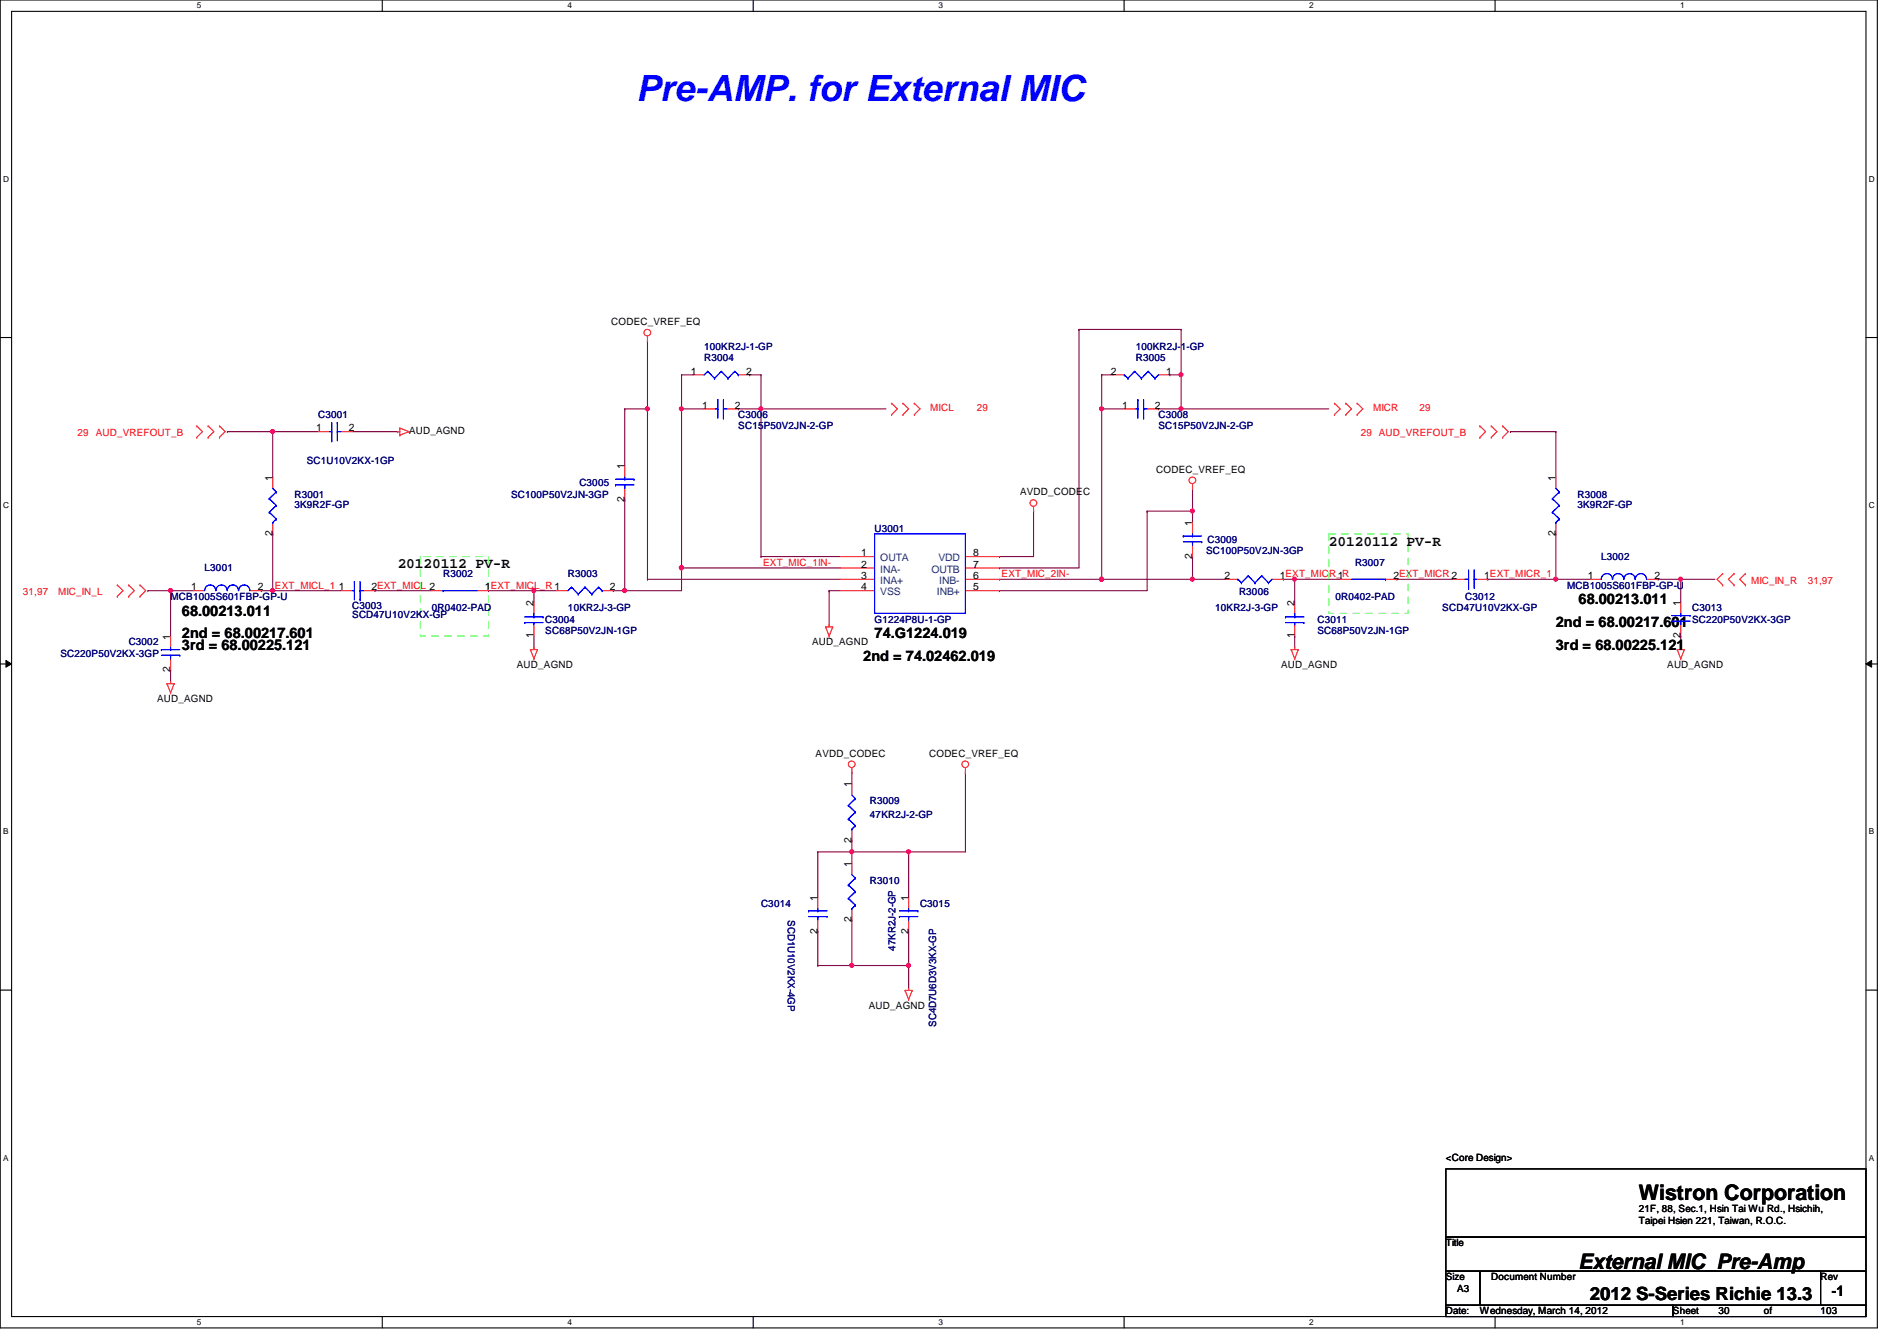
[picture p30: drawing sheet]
<svg xmlns="http://www.w3.org/2000/svg" width="297mm" height="210mm" viewBox="0 0 297 210" stroke-linecap="round" stroke-linejoin="round" font-family="sans-serif">
<defs><g id="words">
<text font-size="5.7" fill="#00f" x="99.6" y="15.9">Pre-AMP. for External MIC</text>
<g font-size="3.3">
<text x="256.6" y="187.9">Wistron Corporation</text>
<text x="247.2" y="198.6">External MIC_Pre-Amp</text>
</g>
<text font-size="2.8" x="249" y="203.5">2012 S-Series Richie 13.3</text>
<g font-size="2.3">
<text x="62.3" y="89">20120112 PV-R</text>
<text x="208.1" y="85.4">20120112 PV-R</text>
<text x="247.2" y="94.6">68.00213.011</text>
<text x="28.5" y="99.9">2nd = 68.00217.601</text>
<text x="28.5" y="96.4">68.00213.011</text>
<text x="28.5" y="101.7">3rd = 68.00225.121</text>
<text x="136.9" y="99.9">74.G1224.019</text>
<text x="243.6" y="98.1">2nd = 68.00217.601</text>
<text x="243.6" y="101.7">3rd = 68.00225.121</text>
<text x="135.2" y="103.5">2nd = 74.02462.019</text>
<text x="286.8" y="202.9">-1</text>
</g>
<g font-size="1.6">
<text x="95.7" y="50.9">CODEC_VREF_EQ</text>
<text x="108.2" y="58.6">1</text>
<text x="116.8" y="58.6">2</text>
<text x="173.9" y="58.6">2</text>
<text x="182.6" y="58.6">1</text>
<text x="109.9" y="64">1</text>
<text x="115.1" y="64">2</text>
<text x="175.7" y="64">1</text>
<text x="180.8" y="64">2</text>
<text x="49.5" y="67.5">1</text>
<text x="54.6" y="67.5">2</text>
<text x="64" y="67.9">AUD_AGND</text>
<text x="42.7" y="75.2" transform="rotate(-90 42.7 75.2)">1</text>
<text x="97.8" y="73.4" transform="rotate(-90 97.8 73.4)">1</text>
<text x="159.7" y="77.6">AVDD_CODEC</text>
<text x="181.1" y="74">CODEC_VREF_EQ</text>
<text x="243.6" y="75.2" transform="rotate(-90 243.6 75.2)">1</text>
<text x="42.7" y="83.9" transform="rotate(-90 42.7 83.9)">2</text>
<text x="97.8" y="78.6" transform="rotate(-90 97.8 78.6)">2</text>
<text x="186.7" y="82.3" transform="rotate(-90 186.7 82.3)">1</text>
<text x="243.6" y="83.9" transform="rotate(-90 243.6 83.9)">2</text>
<text x="134.8" y="87.1">1</text>
<text x="134.8" y="88.9">2</text>
<text x="152.4" y="88.9">7</text>
<text x="152.4" y="87.1">8</text>
<text x="186.7" y="87.5" transform="rotate(-90 186.7 87.5)">2</text>
<text x="29.9" y="92.4">1</text>
<text x="40.4" y="92.4">2</text>
<text x="53" y="92.4">1</text>
<text x="58.2" y="92.4">2EXT_MICL 2</text>
<text x="75.9" y="92.4">1</text>
<text x="83.6" y="94.8" transform="rotate(-90 83.6 94.8)">2</text>
<text x="95.5" y="92.4">2</text>
<text x="134.8" y="90.6">3</text>
<text x="134.8" y="92.4">4</text>
<text x="152.4" y="92.4">5</text>
<text x="152.4" y="90.6">6</text>
<text x="191.7" y="90.6">2</text>
<text x="200.4" y="90.6">1EXT_MICR_R</text>
<text x="202.7" y="94.8" transform="rotate(-90 202.7 94.8)">2</text>
<text x="209.5" y="90.6">1</text>
<text x="218.2" y="90.6">2EXT_MICR 2</text>
<text x="232.4" y="90.6">1EXT_MICR_1</text>
<text x="248.6" y="90.6">1</text>
<text x="259.1" y="90.6">2</text>
<text x="263.1" y="94.8" transform="rotate(-90 263.1 94.8)">1</text>
<text x="26.7" y="100.1" transform="rotate(-90 26.7 100.1)">1</text>
<text x="83.6" y="99.9" transform="rotate(-90 83.6 99.9)">1</text>
<text x="127.2" y="101">AUD_AGND</text>
<text x="202.7" y="99.9" transform="rotate(-90 202.7 99.9)">1</text>
<text x="263.1" y="99.9" transform="rotate(-90 263.1 99.9)">2</text>
<text x="26.7" y="105.2" transform="rotate(-90 26.7 105.2)">2</text>
<text x="80.9" y="104.6">AUD_AGND</text>
<text x="200.6" y="104.6">AUD_AGND</text>
<text x="261.1" y="104.6">AUD_AGND</text>
<text x="24.6" y="109.9">AUD_AGND</text>
<text x="127.7" y="118.4">AVDD_CODEC</text>
<text x="145.5" y="118.4">CODEC_VREF_EQ</text>
<text x="133.3" y="123.2" transform="rotate(-90 133.3 123.2)">1</text>
<text x="133.3" y="131.9" transform="rotate(-90 133.3 131.9)">2</text>
<text x="133.3" y="135.7" transform="rotate(-90 133.3 135.7)">1</text>
<text x="128" y="141" transform="rotate(-90 128 141)">1</text>
<text x="142.2" y="141" transform="rotate(-90 142.2 141)">1</text>
<text x="128" y="146.1" transform="rotate(-90 128 146.1)">2</text>
<text x="133.3" y="144.4" transform="rotate(-90 133.3 144.4)">2</text>
<text x="142.2" y="146.1" transform="rotate(-90 142.2 146.1)">2</text>
<text x="136.1" y="157.9">AUD_AGND</text>
<text x="226.4" y="181.7">&lt;Core Design&gt;</text>
<text x="256.6" y="189.7">21F, 88, Sec.1, Hsin Tai Wu Rd., Hsichih,</text>
<text x="256.6" y="191.6">Taipei Hsien 221, Taiwan, R.O.C.</text>
<text x="226.4" y="195.1">Title</text>
<text x="226.4" y="200.4">Size</text>
<text x="228.2" y="202.2">A3</text>
<text x="233.5" y="200.4">Document Number</text>
<text x="285.1" y="200.4">Rev</text>
<text x="226.4" y="205.7">Date:</text>
<text x="231.7" y="205.7">Wednesday, March 14, 2012</text>
<text x="262" y="205.7">Sheet</text>
<text x="269.1" y="205.7">30</text>
<text x="276.2" y="205.7">of</text>
<text x="285.1" y="205.7">103</text>
</g>
<g font-size="1.6" fill="#000080">
<text x="110.3" y="56.6">R3004</text>
<text x="110.3" y="54.8">100KR2J-1-GP</text>
<text x="177.8" y="56.6">R3005</text>
<text x="177.8" y="54.8">100KR2J-1-GP</text>
<text x="49.8" y="65.4">C3001</text>
<text x="115.6" y="65.4">C3006</text>
<text x="181.4" y="65.4">C3008</text>
<text x="115.6" y="67.2">SC15P50V2JN-2-GP</text>
<text x="181.4" y="67.2">SC15P50V2JN-2-GP</text>
<text x="46.1" y="77.9">R3001</text>
<text x="48" y="72.6">SC1U10V2KX-1GP</text>
<text x="80" y="77.9">SC100P50V2JN-3GP</text>
<text x="90.7" y="76.1">C3005</text>
<text x="247" y="77.9">R3008</text>
<text x="46.1" y="79.5">3K9R2F-GP</text>
<text x="136.9" y="83.2">U3001</text>
<text x="247" y="79.5">3K9R2F-GP</text>
<text x="32" y="89.5">L3001</text>
<text x="188.8" y="86.8">SC100P50V2JN-3GP</text>
<text x="189.1" y="85">C3009</text>
<text x="212.2" y="88.6">R3007</text>
<text x="250.7" y="87.7">L3002</text>
<text x="26.7" y="93.9">MCB1005S601FBP-GP-U</text>
<text x="55.2" y="95.3">C3003</text>
<text x="67.6" y="95.7">0R0402-PAD</text>
<text x="69.4" y="90.3">R3002</text>
<text x="88.9" y="90.3">R3003</text>
<text x="88.9" y="95.7">10KR2J-3-GP</text>
<text x="190.3" y="95.7">10KR2J-3-GP</text>
<text x="194" y="93.2">R3006</text>
<text x="209.1" y="93.9">0R0402-PAD</text>
<text x="225.8" y="95.7">SCD47U10V2KX-GP</text>
<text x="229.4" y="93.9">C3012</text>
<text x="245.4" y="92.1">MCB1005S601FBP-GP-U</text>
<text x="265" y="95.7">C3013</text>
<text x="20.1" y="101">C3002</text>
<text x="55.2" y="96.7">SCD47U10V2KX-GP</text>
<text x="85.4" y="97.5">C3004</text>
<text x="85.4" y="99.2">SC68P50V2JN-1GP</text>
<text x="136.9" y="97.5">G1224P8U-1-GP</text>
<text x="206.3" y="97.5">C3011</text>
<text x="206.3" y="99.2">SC68P50V2JN-1GP</text>
<text x="265" y="97.5">SC220P50V2KX-3GP</text>
<text x="9.5" y="102.8">SC220P50V2KX-3GP</text>
<text x="136.2" y="125.9">R3009</text>
<text x="136.2" y="128">47KR2J-2-GP</text>
<text x="119.2" y="141.9">C3014</text>
<text x="136.2" y="138.3">R3010</text>
<text x="144.1" y="141.9">C3015</text>
<text x="123.4" y="144" transform="rotate(90 123.4 144)">SCD1U10V2KX-4GP</text>
<text x="140.2" y="148.8" transform="rotate(-90 140.2 148.8)">47KR2J-2-GP</text>
<text x="146.6" y="160.7" transform="rotate(-90 146.6 160.7)">SC4D7U6D3V3KX-GP</text>
</g>
<g font-size="1.6" fill="#f00">
<text x="145.7" y="64.4">MICL</text>
<text x="152.9" y="64.4">29</text>
<text x="215" y="64.4">MICR</text>
<text x="222.3" y="64.4">29</text>
<text x="12.1" y="68.3">29 AUD_VREFOUT_B</text>
<text x="213.1" y="68.3">29 AUD_VREFOUT_B</text>
<text x="119.5" y="88.6">EXT_MIC_1IN-</text>
<text x="3.6" y="93.2">31,97</text>
<text x="9.1" y="93.2">MIC_IN_L</text>
<text x="43" y="92.1">EXT_MICL_1</text>
<text x="76.8" y="92.1">EXT_MICL_R 1</text>
<text x="156.8" y="90.3">EXT_MIC_2IN-</text>
<text x="274.2" y="91.4">MIC_IN_R</text>
<text x="283.1" y="91.4">31,97</text>
</g>
<g font-size="1.6" fill="#004080">
<text x="137.8" y="87.8">OUTA</text>
<text x="137.8" y="89.6">INA-</text>
<text x="145.8" y="89.6">OUTB</text>
<text x="146.9" y="87.8">VDD</text>
<text x="137.8" y="91.4">INA+</text>
<text x="137.8" y="93.2">VSS</text>
<text x="146.7" y="93.2">INB+</text>
<text x="147.1" y="91.4">INB-</text>
</g>
<g font-size="1.3">
<text x="30.8" y="1.3">5</text>
<text x="88.9" y="1.3">4</text>
<text x="146.9" y="1.3">3</text>
<text x="205" y="1.3">2</text>
<text x="263.1" y="1.3">1</text>
<text x=".5" y="28.4">D</text>
<text x="292.6" y="28.4">D</text>
<text x=".5" y="79.5">C</text>
<text x="292.6" y="79.5">C</text>
<text x=".5" y="130.6">B</text>
<text x="292.6" y="130.6">B</text>
<text x=".5" y="181.7">A</text>
<text x="292.6" y="181.7">A</text>
<text x="30.8" y="207.4">5</text>
<text x="88.9" y="207.4">4</text>
<text x="146.9" y="207.4">3</text>
<text x="205" y="207.4">2</text>
<text x="263.1" y="207.4">1</text>
</g>
</g></defs>
<path d="M0 0h294v207.9h-294zM1.8 1.8h290.4v204.3h-290.4z" fill="none" stroke="#000" stroke-width=".17"/>
<g fill="#fff">
<path d="M30.8 .2h.7v1.4h-.7z"/>
<path d="M30.8 206.2h.7v1.4h-.7z"/>
</g>
<path d="M59.9 0v1.8M59.9 206.1v1.8" fill="none" stroke="#000" stroke-width=".17"/>
<g fill="#fff">
<path d="M88.9 .2h.6v1.4h-.6z"/>
<path d="M88.9 206.2h.6v1.4h-.6z"/>
</g>
<path d="M117.9 0v1.8M117.9 206.1v1.8" fill="none" stroke="#000" stroke-width=".17"/>
<g fill="#fff">
<path d="M146.9 .2h.7v1.4h-.7z"/>
<path d="M146.9 206.2h.7v1.4h-.7z"/>
</g>
<path d="M176 0v1.8M176 206.1v1.8" fill="none" stroke="#000" stroke-width=".17"/>
<g fill="#fff">
<path d="M205 .2h.7v1.4h-.7z"/>
<path d="M205 206.2h.7v1.4h-.7z"/>
</g>
<path d="M234.1 0v1.8M234.1 206.1v1.8" fill="none" stroke="#000" stroke-width=".17"/>
<g fill="#fff">
<path d="M263.1 .2h.7v1.4h-.7z"/>
<path d="M263.1 206.2h.7v1.4h-.7z"/>
<path d="M.5 27.3h.9v1.4h-.9z"/>
<path d="M292.6 27.3h.9v1.4h-.9z"/>
<path d="M.5 78.4h.9v1.4h-.9z"/>
<path d="M292.6 78.4h.9v1.4h-.9z"/>
</g>
<path d="M0 52.8h1.8M292.2 52.8h1.8" fill="none" stroke="#000" stroke-width=".17"/>
<g fill="#fff">
<path d="M.5 129.5h.8v1.4h-.8z"/>
<path d="M292.6 129.5h.9v1.4h-.9z"/>
</g>
<path d="M0 103.9h1.8M292.2 103.9h1.8" fill="none" stroke="#000" stroke-width=".17"/>
<path d="M.9 103.4l.9 .5-.9 .5zM292.2 103.9l.9-.5v1z" fill="#000"/>
<path d="M.9 103.4l.9 .5-.9 .5zM292.2 103.9l.9-.5v1z" fill="none" stroke="#000" stroke-width=".16"/>
<g fill="#fff">
<path d="M.5 180.5h.8v1.4h-.8z"/>
<path d="M292.6 180.5h.9v1.4h-.9z"/>
</g>
<path d="M0 155h1.8M292.2 155h1.8" fill="none" stroke="#000" stroke-width=".17"/>
<path d="M40.9 92.5h.1M40.9 92.5h1.8M263.2 90.7h.1M263.2 90.7h5.3" fill="none" stroke="#800040" stroke-width=".17"/>
<circle cx="263.2" cy="90.7" r=".32" fill="#f0f"/>
<circle cx="263.2" cy="90.7" r=".32" fill="none" stroke="#f0f" stroke-width=".17"/>
<path d="M185 51.6h.1M185 51.6v7.1M83.6 99.6v1.7M96.1 92.5h.1M96.1 92.5h1.7M106.7 88.9h.1M106.7 88.9v3.6M83.6 101.3h.1" fill="none" stroke="#800040" stroke-width=".17"/>
<circle cx="184.9" cy="58.6" r=".32" fill="#f0f"/>
<circle cx="184.9" cy="58.6" r=".32" fill="none" stroke="#f0f" stroke-width=".17"/>
<g fill="none" stroke="#800040" stroke-width=".17">
<path d="M106.7 58.7h.1M106.7 58.7h1.8M106.7 58.7v5.3M117.4 58.7h.1M117.4 58.7h1.8M106.7 64h.1M106.7 64h3.6M42.7 92.5h.1M42.7 92.5h10.7M201 90.7h.1M201 90.7h8.8M202.7 90.7h.1"/>
<path d="M202.7 99.6h.1M202.7 90.7v3.5M202.7 99.6v1.7"/>
</g>
<circle cx="202.7" cy="90.7" r=".32" fill="#f0f"/>
<circle cx="202.7" cy="90.7" r=".32" fill="none" stroke="#f0f" stroke-width=".17"/>
<g fill="none" stroke="#800040" stroke-width=".17">
<path d="M119.2 64h.1M119.2 64h19.5M186.7 76.5h.1M186.7 76.5v3.5h-7.1M97.8 92.5h.1M97.8 92.5h8.9M179.6 80h.1M259.6 90.7h.1M259.6 90.7h3.6M263.2 99.6h.1M263.2 90.7h.1M263.2 90.7v3.5"/>
<path d="M263.2 99.6v1.7"/>
</g>
<circle cx="97.8" cy="92.4" r=".32" fill="#f0f"/>
<circle cx="97.8" cy="92.4" r=".32" fill="none" stroke="#f0f" stroke-width=".17"/>
<path d="M243.6 67.6h.1M243.6 67.6v7.1M243.6 83.6h.1M243.6 83.6v7.1" fill="none" stroke="#800040" stroke-width=".17"/>
<circle cx="243.6" cy="90.7" r=".32" fill="#f0f"/>
<circle cx="243.6" cy="90.7" r=".32" fill="none" stroke="#f0f" stroke-width=".17"/>
<path d="M186.7 80h.1M186.7 80v1.8M233 90.7h.1M233 90.7h10.6" fill="none" stroke="#800040" stroke-width=".17"/>
<circle cx="186.7" cy="80" r=".32" fill="#f0f"/>
<circle cx="186.7" cy="80" r=".32" fill="none" stroke="#f0f" stroke-width=".17"/>
<path d="M35.6 67.6h.1M35.6 67.6h7.1" fill="none" stroke="#800040" stroke-width=".17"/>
<circle cx="42.7" cy="67.5" r=".32" fill="#f0f"/>
<circle cx="42.7" cy="67.5" r=".32" fill="none" stroke="#f0f" stroke-width=".17"/>
<path d="M168.9 51.6h.1M168.9 51.6h16.1M97.8 64h.1M97.8 64h3.6M243.6 90.7h.1M243.6 90.7h5.4" fill="none" stroke="#800040" stroke-width=".17"/>
<circle cx="101.4" cy="64" r=".32" fill="#f0f"/>
<circle cx="101.4" cy="64" r=".32" fill="none" stroke="#f0f" stroke-width=".17"/>
<path d="M106.7 88.9h.1M106.7 88.9h24.9M119.2 87.1h.1M119.2 87.1h12.4" fill="none" stroke="#800040" stroke-width=".17"/>
<circle cx="106.7" cy="88.9" r=".32" fill="#f0f"/>
<circle cx="106.7" cy="88.9" r=".32" fill="none" stroke="#f0f" stroke-width=".17"/>
<path d="M156.5 88.9h.1M156.5 88.9h12.4M186.7 90.7h.1M186.7 90.7h5.4" fill="none" stroke="#800040" stroke-width=".17"/>
<circle cx="186.7" cy="90.7" r=".32" fill="#f0f"/>
<circle cx="186.7" cy="90.7" r=".32" fill="none" stroke="#f0f" stroke-width=".17"/>
<g fill="none" stroke="#800040" stroke-width=".17">
<path d="M101.4 90.7h.1M101.4 90.7h30.2M129.8 92.5h.1M129.8 92.5v5.3M129.8 92.5h1.8M156.5 87.1h.1M156.5 92.5h.1M156.5 92.5h23.1M161.8 80h.1M161.8 80v7.1h-5.3M133.4 133.3h.1M133.4 131.6h.1"/>
<path d="M133.4 131.6v3.5M142.3 133.3h.1M142.3 133.3v7.2M151.2 120.9h.1M151.2 120.9v12.4"/>
</g>
<circle cx="142.3" cy="133.3" r=".32" fill="#f0f"/>
<circle cx="142.3" cy="133.3" r=".32" fill="none" stroke="#f0f" stroke-width=".17"/>
<path d="M133.4 133.3h.1M133.4 133.3h8.9" fill="none" stroke="#800040" stroke-width=".17"/>
<circle cx="133.4" cy="133.3" r=".32" fill="#f0f"/>
<circle cx="133.4" cy="133.3" r=".32" fill="none" stroke="#f0f" stroke-width=".17"/>
<g fill="none" stroke="#800040" stroke-width=".17">
<path d="M128.1 133.3h.1M128.1 133.3v7.2M128.1 133.3h5.3M133.4 120.9h.1M133.4 120.9v1.8M142.3 133.3h.1M142.3 133.3h8.9M128.1 151.1h.1M128.1 145.8h.1M128.1 145.8v5.3M133.4 144h.1M133.4 151.1h.1"/>
<path d="M133.4 144v7.1M142.3 145.8h.1M142.3 145.8v5.3h-14.2"/>
</g>
<circle cx="142.3" cy="151.1" r=".32" fill="#f0f"/>
<circle cx="142.3" cy="151.1" r=".32" fill="none" stroke="#f0f" stroke-width=".17"/>
<circle cx="133.4" cy="151.1" r=".32" fill="#f0f"/>
<circle cx="133.4" cy="151.1" r=".32" fill="none" stroke="#f0f" stroke-width=".17"/>
<path d="M97.8 78.2h.1M97.8 78.2v14.3M115.6 64h.1M115.6 64h3.6M236.5 67.6h.1M236.5 67.6h7.1M172.5 90.7h.1M186.7 87.1h.1M186.7 87.1v3.6h-14.2M142.3 151.1h.1M142.3 151.1v3.6" fill="none" stroke="#800040" stroke-width=".17"/>
<circle cx="172.5" cy="90.7" r=".32" fill="#f0f"/>
<circle cx="172.5" cy="90.7" r=".32" fill="none" stroke="#f0f" stroke-width=".17"/>
<path d="M172.5 64h.1M172.5 64v26.7" fill="none" stroke="#800040" stroke-width=".17"/>
<circle cx="172.5" cy="90.7" r=".32" fill="#f0f"/>
<circle cx="172.5" cy="90.7" r=".32" fill="none" stroke="#f0f" stroke-width=".17"/>
<circle cx="172.5" cy="64" r=".32" fill="#f0f"/>
<circle cx="172.5" cy="64" r=".32" fill="none" stroke="#f0f" stroke-width=".17"/>
<path d="M101.4 53.3h.1M101.4 53.3v10.7M168.9 51.6h.1M168.9 51.6v37.3M119.2 64h.1M119.2 64v23.1M156.5 90.7h.1M156.5 90.7h16" fill="none" stroke="#800040" stroke-width=".17"/>
<circle cx="119.1" cy="64" r=".32" fill="#f0f"/>
<circle cx="119.1" cy="64" r=".32" fill="none" stroke="#f0f" stroke-width=".17"/>
<path d="M119.2 58.7h.1M119.2 58.7v5.3M42.7 67.6h.1M42.7 67.6h7.1M83.6 92.5h.1M83.6 92.5v1.7" fill="none" stroke="#800040" stroke-width=".17"/>
<circle cx="83.6" cy="92.4" r=".32" fill="#f0f"/>
<circle cx="83.6" cy="92.4" r=".32" fill="none" stroke="#f0f" stroke-width=".17"/>
<path d="M97.8 64h.1M97.8 64v8.9M101.4 64h.1M101.4 64v26.7M185 64h.1M185 64h23.1M26.7 92.5h.1M26.7 92.5v7.1M76.5 92.5h.1M76.5 92.5h10.7M83.6 92.5h.1" fill="none" stroke="#800040" stroke-width=".17"/>
<circle cx="26.7" cy="92.4" r=".32" fill="#f0f"/>
<circle cx="26.7" cy="92.4" r=".32" fill="none" stroke="#f0f" stroke-width=".17"/>
<path d="M106.7 64h.1M106.7 64v24.9M23.2 92.5h.1M23.2 92.5h3.5M26.7 104.9h.1M26.7 104.9v1.8" fill="none" stroke="#800040" stroke-width=".17"/>
<circle cx="106.7" cy="88.9" r=".32" fill="#f0f"/>
<circle cx="106.7" cy="88.9" r=".32" fill="none" stroke="#f0f" stroke-width=".17"/>
<circle cx="106.7" cy="64" r=".32" fill="#f0f"/>
<circle cx="106.7" cy="64" r=".32" fill="none" stroke="#f0f" stroke-width=".17"/>
<path d="M42.7 67.6h.1M42.7 67.6v7.1M26.7 92.5h.1M26.7 92.5h3.6M42.7 83.6h.1M42.7 83.6v8.9M179.6 80h.1M179.6 80v12.5M218.7 90.7h.1M218.7 90.7h8.9" fill="none" stroke="#800040" stroke-width=".17"/>
<circle cx="42.7" cy="92.4" r=".32" fill="#f0f"/>
<circle cx="42.7" cy="92.4" r=".32" fill="none" stroke="#f0f" stroke-width=".17"/>
<path d="M183.2 58.7h.1M183.2 58.7h1.8M185 58.7h.1M185 58.7v5.3M55.2 67.6h7.1M62.3 67.6h.1M58.7 92.5h.1M58.7 92.5h8.9" fill="none" stroke="#800040" stroke-width=".17"/>
<circle cx="184.9" cy="64" r=".32" fill="#f0f"/>
<circle cx="184.9" cy="64" r=".32" fill="none" stroke="#f0f" stroke-width=".17"/>
<path d="M172.5 58.7h.1M172.5 58.7h1.8M172.5 58.7v5.3M172.5 64h.1M172.5 64h3.6M181.4 64h.1M181.4 64h3.6" fill="none" stroke="#800040" stroke-width=".17"/>
<g fill="none" stroke="#f00" stroke-width=".17">
<path d="M101.4 53.3h.1M101.4 52.6v.7M108.5 58.7h1.8M115.6 58.7h1.8M174.3 58.7h1.8M181.4 58.7h1.8M30.8 68.5h.1M30.8 66.7h.1M30.8 66.7l.9 .9-.9 .9M32.6 66.7h.1M32.6 68.5h.1M32.6 66.7l.9 .9-.9 .9"/>
<path d="M34.4 68.5h.1M34.4 66.7h.1M34.4 66.7l.9 .9-.9 .9M42.7 74.7v1.8M49.8 67.6h1.8M53.4 67.6h1.8M62.3 67.6h.1M62.3 67.6h.3M62.6 67h.1M62.6 68.1h.1M62.6 67v1.1M62.6 67l1.4 .6"/>
<path d="M64 67.6h.1M64 67.6l-1.4 .5M97.8 72.9v1.8M97.8 76.5v1.7M110.3 64h1.8M113.8 64h1.8M139.6 64.9h.1M139.6 63.1h.1M139.6 63.1l.9 .9-.9 .9M141.4 63.1h.1M141.4 64.9h.1M141.4 63.1l.9 .9-.9 .9"/>
<path d="M143.2 64.9h.1M143.2 63.1h.1M143.2 63.1l.9 .9-.9 .9M161.8 79.3v.7M176.1 64h1.7M179.6 64h1.8M186.7 76.5h.1M186.7 75.7v.8M209 64.9h.1M209 63.1h.1M209 63.1l.8 .9-.8 .9M210.7 63.1h.1"/>
<path d="M210.7 64.9h.1M210.7 63.1l.9 .9-.9 .9M212.5 64.9h.1M212.5 63.1h.1M212.5 63.1l.9 .9-.9 .9M231.7 68.5h.1M231.7 66.7h.1M231.7 66.7l.9 .9-.9 .9M233.5 66.7h.1M233.5 68.5h.1M233.5 66.7l.9 .9-.9 .9M235.3 68.5h.1"/>
<path d="M235.3 66.7h.1M235.3 66.7l.9 .9-.9 .9M243.6 74.7v1.8M18.4 93.3h.1M18.4 91.6h.1M18.4 91.6l.9 .9-.9 .8M20.1 91.6h.1M20.1 93.3h.1M20.1 91.6l.9 .9-.9 .8M21.9 93.3h.1M21.9 91.6h.1M21.9 91.6l.9 .9-.9 .8"/>
<path d="M26.7 99.6v1.7M30.3 92.5h1.7M39.2 92.5h1.7M42.7 81.8v1.8M53.4 92.5h1.8M56.9 92.5h1.8M67.6 92.5h1.8M74.7 92.5h1.8M83.6 94.2v1.8M83.6 97.8v1.8M87.2 92.5h1.7M94.3 92.5h1.8"/>
<path d="M129.3 98.1h.1M129.3 98.1h1.1M129.3 98.1l.5 1.5M129.8 97.8h.1M129.8 99.6h.1M129.8 97.8v.3M130.4 98.1h.1M130.4 98.1l-.6 1.5M131.6 92.5h5.3M131.6 90.7h5.3M131.6 87.1h5.3M131.6 88.9h5.3"/>
<path d="M151.2 92.5h5.3M151.2 90.7h5.3M151.2 87.1h5.3M151.2 88.9h5.3M161.8 80h.1M186.7 81.8v1.8M186.7 85.3v1.8M192.1 90.7h1.7M199.2 90.7h1.8M202.7 94.2v1.8M202.7 97.8v1.8M209.8 90.7h1.8"/>
<path d="M217 90.7h1.7M227.6 90.7h1.8M231.2 90.7h1.8M243.6 81.8v1.8M249 90.7h1.7M257.8 90.7h1.8M263.2 94.2v1.8M263.2 97.8v1.8M269.7 91.6h.1M269.7 89.8h.1M269.7 89.8l-.8 .9 .8 .9M271.5 89.8h.1"/>
<path d="M271.5 91.6h.1M271.5 89.8l-.9 .9 .9 .9M273.3 91.6h.1M273.3 89.8h.1M273.3 89.8l-.9 .9 .9 .9M26.2 107h.1M26.2 107h1.1M26.2 107l.5 1.5M26.7 106.7h.1M26.7 108.5h.1M26.7 103.1v1.8M26.7 106.7v.3"/>
<path d="M27.3 107h.1M27.3 107l-.6 1.5M83.1 101.7h.1M83.1 101.7h1.1M83.1 101.7l.5 1.4M83.6 101.3h.1M83.6 103.1h.1M83.6 101.3v.4M84.2 101.7h.1M84.2 101.7l-.6 1.4M202.2 101.7h.1M202.2 101.7h1.1"/>
<path d="M202.2 101.7l.5 1.4M202.7 101.3h.1M202.7 103.1h.1M202.7 101.3v.4M203.3 101.7h.1M203.3 101.7l-.6 1.4M262.6 101.7h.1M262.6 101.7h1.1M262.6 101.7l.6 1.4M263.2 101.3h.1M263.2 103.1h.1M263.2 101.3v.4"/>
<path d="M263.7 101.7h.1M263.7 101.7l-.5 1.4M133.4 120.9h.1M133.4 120.2v.7M133.4 122.7v1.8M133.4 129.8v1.8M133.4 135.1v1.8M151.2 120.9h.1M151.2 120.2v.7M128.1 140.5v1.7M128.1 144v1.8M133.4 142.2v1.8"/>
<path d="M141.7 155h.1M141.7 155h1.1M141.7 155l.6 1.5M142.3 154.7h.1M142.3 156.5h.1M142.3 140.5v1.7M142.3 144v1.8M142.3 154.7v.3M142.8 155h.1M142.8 155l-.5 1.5"/>
<circle cx="101.4" cy="52.1" r=".52"/>
<circle cx="161.8" cy="78.7" r=".52"/>
<circle cx="186.7" cy="75.2" r=".52"/>
<circle cx="133.4" cy="119.6" r=".52"/>
<circle cx="151.2" cy="119.6" r=".52"/>
</g>
<path d="M226.4 183h65.8v10.6h-65.8zM226.4 193.6h65.8v5.4h-65.8zM226.4 199h5.3v5.3h-5.3zM231.7 199h53.4v5.3h-53.4zM285.1 199h7.1v5.3h-7.1zM226.4 204.3h35.6v1.8h-35.6zM262 204.3h30.2v1.8h-30.2z" fill="none" stroke="#000" stroke-width=".17"/>
<path d="M65.8 87.1h10.7v12.5h-10.7zM208.1 83.6h12.4v12.4h-12.4z" fill="none" stroke="#0f0" stroke-width=".16" stroke-dasharray="1 1 1 1 1 1 1 1"/>
<g fill="none" stroke="#00f" stroke-width=".17">
<path d="M110.8 58.1h.1M110.8 58.1l-.5 .6M110.8 58.1l1.1 1.1M111.9 59.2h.1M112.9 58.1h.1M112.9 58.1l-1 1.1M112.9 58.1l1.1 1.1M114 59.2h.1M115.1 58.1h.1M115.1 58.1l-1.1 1.1M115.1 58.1l.5 .6M115.6 58.7h.1"/>
<path d="M176.1 58.7h.1M176.1 58.7l.5 .5M176.6 59.2h.1M177.7 58.1h.1M177.7 58.1l1 1.1M177.7 58.1l-1.1 1.1M178.7 59.2h.1M179.8 58.1h.1M179.8 58.1l1 1.1M179.8 58.1l-1.1 1.1M180.8 59.2h.1M181.4 58.7l-.6 .5"/>
<path d="M42.2 78.1h.1M42.2 78.1l1.1 1M42.7 76.5l.6 .5M43.3 77h.1M43.3 79.1h.1M43.3 77l-1.1 1.1M43.3 79.1l-1.1 1.1M51.6 67.6h.3M51.9 67.6h.1M51.9 69h.1M51.9 66.1v2.9M52.8 67.6h.1"/>
<path d="M52.8 66.1h.1M52.8 67.6h.6M52.8 66.1v2.9M96.4 75.9h.1M96.4 75h2.9M96.4 75.9h2.9M97.8 75h.1M97.8 75.9h.1M97.8 74.7v.3M97.8 75.9v.6M99.3 75h.1M112.1 64h.3"/>
<path d="M112.4 64h.1M112.4 62.6h.1M112.4 62.6v2.8M113.3 64h.1M113.3 65.4h.1M113.3 64h.5M113.3 62.6v2.8M177.8 64h.4M178.2 64h.1M178.2 62.6h.1M178.2 62.6v2.8M179.1 64h.1"/>
<path d="M179.1 65.4h.1M179.1 64h.5M179.1 62.6v2.8M243.1 78.1h.1M243.1 78.1l1.1 1M243.6 76.5l.6 .5M244.2 77h.1M244.2 79.1h.1M244.2 77l-1.1 1.1M244.2 79.1l-1.1 1.1M32 92.5a.87 .87 0 0 1 .9-.9 .87 .87 0 0 1 .9 .9M33.8 92.5a.87 .87 0 0 1 .9-.9 .87 .87 0 0 1 .9 .9"/>
<path d="M35.6 92.5a.87 .87 0 0 1 .9-.9 .87 .87 0 0 1 .8 .9M37.4 92.5a.87 .87 0 0 1 .8-.9 .87 .87 0 0 1 .9 .9M42.2 80.2h.1M42.2 80.2l1.1 1M42.7 81.8h.1M43.3 81.2h.1M43.3 81.2l-.6 .6M55.2 92.5h.3M55.5 92.5h.1M55.5 91h.1M55.5 91v2.9M56.4 92.5h.1"/>
<path d="M56.4 93.9h.1M56.4 92.5h.5M56.4 91v2.9M69.4 92.5h.1M69.4 92.5h5.3M82.2 97.5h.1M82.2 97.5h2.8M82.2 96.6h2.8M83.6 97.5h.1M83.6 96.6h.1M83.6 96v.6M83.6 97.5v.3"/>
<path d="M85 96.6h.1M89.5 91.9h.1M89.5 91.9l-.6 .6M89.5 91.9l1 1.1M90.5 93h.1M91.6 91.9h.1M91.6 91.9l-1.1 1.1M91.6 91.9l1.1 1.1M92.7 93h.1M93.7 91.9h.1M93.7 91.9l-1 1.1M93.7 91.9l.6 .6"/>
<path d="M94.3 92.5h.1M136.9 83.6h14.3v12.4h-14.3zM185.3 83.9h.1M185.3 83.9h2.9M185.3 84.8h2.9M186.7 83.9h.1M186.7 84.8h.1M186.7 83.6v.3M186.7 84.8v.5M188.2 84.8h.1M193.8 90.7h.1M193.8 90.7l.6 .5"/>
<path d="M194.4 91.2h.1M195.4 90.1h.1M195.4 90.1l1.1 1.1M195.4 90.1l-1 1.1M196.5 91.2h.1M197.6 90.1h.1M197.6 90.1l1 1.1M197.6 90.1l-1.1 1.1M198.6 91.2h.1M199.2 90.7l-.6 .5M201.3 96.6h.1M201.3 97.5h2.9"/>
<path d="M201.3 96.6h2.9M202.7 97.5h.1M202.7 96.6h.1M202.7 96v.6M202.7 97.5v.3M204.2 97.5h.1M211.6 90.7h5.4M217 90.7h.1M229.4 90.7h.6M230 90.7h.1M230 92.1h.1M230 89.2v2.9"/>
<path d="M230.8 90.7h.1M230.8 89.2h.1M230.8 90.7h.4M230.8 89.2v2.9M243.1 80.2h.1M243.1 80.2l1.1 1M243.6 81.8h.1M244.2 81.2h.1M244.2 81.2l-.6 .6M250.7 90.7a.87 .87 0 0 1 .9-.9 .87 .87 0 0 1 .9 .9M252.5 90.7a.87 .87 0 0 1 .9-.9 .87 .87 0 0 1 .9 .9M254.3 90.7a.87 .87 0 0 1 .9-.9 .87 .87 0 0 1 .8 .9"/>
<path d="M256.1 90.7a.87 .87 0 0 1 .8-.9 .87 .87 0 0 1 .9 .9M261.7 97.2h.1M261.7 96.4h2.9M261.7 97.2h2.9M263.2 96.4h.1M263.2 97.2h.1M263.2 96v.4M263.2 97.2v.6M264.6 96.4h.1M25.3 101.7h.1M25.3 101.7h2.8M25.3 102.6h2.8"/>
<path d="M26.7 101.7h.1M26.7 102.6h.1M26.7 101.3v.4M26.7 102.6v.5M28.1 102.6h.1M132.8 126.1h.1M132.8 128.2h.1M132.8 138.5h.1M132.8 126.1l1.1 1M132.8 128.2l1.1 1M132.8 138.5l1.1 1.1M133.4 129.8h.1"/>
<path d="M133.4 124.5l.5 .5M133.4 136.9l.5 .6M133.9 125h.1M133.9 127.1h.1M133.9 129.2h.1M133.9 137.5h.1M133.9 139.6h.1M133.9 125l-1.1 1.1M133.9 127.1l-1.1 1.1M133.9 129.2l-.5 .6M133.9 137.5l-1.1 1M133.9 139.6l-1.1 1"/>
<path d="M126.6 142.6h.1M126.6 142.6h2.9M126.6 143.5h2.9M128.1 142.6h.1M128.1 143.5h.1M128.1 142.2v.4M128.1 143.5v.5M129.5 143.5h.1M132.8 140.6h.1M132.8 140.6l1.1 1.1M133.4 142.2h.1M133.9 141.7h.1"/>
<path d="M133.9 141.7l-.5 .5M140.8 143.5h.1M140.8 142.6h2.9M140.8 143.5h2.9M142.3 142.6h.1M142.3 143.5h.1M142.3 142.2v.4M142.3 143.5v.5M143.7 142.6h.1"/>
</g>
<circle cx="263.2" cy="90.7" r=".32" fill="#f0f"/>
<circle cx="263.2" cy="90.7" r=".32" fill="none" stroke="#f0f" stroke-width=".17"/>
<circle cx="184.9" cy="58.6" r=".32" fill="#f0f"/>
<circle cx="184.9" cy="58.6" r=".32" fill="none" stroke="#f0f" stroke-width=".17"/>
<circle cx="202.7" cy="90.7" r=".32" fill="#f0f"/>
<circle cx="202.7" cy="90.7" r=".32" fill="none" stroke="#f0f" stroke-width=".17"/>
<circle cx="97.8" cy="92.4" r=".32" fill="#f0f"/>
<circle cx="97.8" cy="92.4" r=".32" fill="none" stroke="#f0f" stroke-width=".17"/>
<circle cx="243.6" cy="90.7" r=".32" fill="#f0f"/>
<circle cx="243.6" cy="90.7" r=".32" fill="none" stroke="#f0f" stroke-width=".17"/>
<circle cx="186.7" cy="80" r=".32" fill="#f0f"/>
<circle cx="186.7" cy="80" r=".32" fill="none" stroke="#f0f" stroke-width=".17"/>
<circle cx="42.7" cy="67.5" r=".32" fill="#f0f"/>
<circle cx="42.7" cy="67.5" r=".32" fill="none" stroke="#f0f" stroke-width=".17"/>
<circle cx="101.4" cy="64" r=".32" fill="#f0f"/>
<circle cx="101.4" cy="64" r=".32" fill="none" stroke="#f0f" stroke-width=".17"/>
<circle cx="106.7" cy="88.9" r=".32" fill="#f0f"/>
<circle cx="106.7" cy="88.9" r=".32" fill="none" stroke="#f0f" stroke-width=".17"/>
<circle cx="186.7" cy="90.7" r=".32" fill="#f0f"/>
<circle cx="186.7" cy="90.7" r=".32" fill="none" stroke="#f0f" stroke-width=".17"/>
<circle cx="142.3" cy="133.3" r=".32" fill="#f0f"/>
<circle cx="142.3" cy="133.3" r=".32" fill="none" stroke="#f0f" stroke-width=".17"/>
<circle cx="133.4" cy="133.3" r=".32" fill="#f0f"/>
<circle cx="133.4" cy="133.3" r=".32" fill="none" stroke="#f0f" stroke-width=".17"/>
<circle cx="142.3" cy="151.1" r=".32" fill="#f0f"/>
<circle cx="142.3" cy="151.1" r=".32" fill="none" stroke="#f0f" stroke-width=".17"/>
<circle cx="133.4" cy="151.1" r=".32" fill="#f0f"/>
<circle cx="133.4" cy="151.1" r=".32" fill="none" stroke="#f0f" stroke-width=".17"/>
<circle cx="172.5" cy="90.7" r=".32" fill="#f0f"/>
<circle cx="172.5" cy="90.7" r=".32" fill="none" stroke="#f0f" stroke-width=".17"/>
<circle cx="172.5" cy="90.7" r=".32" fill="#f0f"/>
<circle cx="172.5" cy="90.7" r=".32" fill="none" stroke="#f0f" stroke-width=".17"/>
<circle cx="172.5" cy="64" r=".32" fill="#f0f"/>
<circle cx="172.5" cy="64" r=".32" fill="none" stroke="#f0f" stroke-width=".17"/>
<circle cx="119.1" cy="64" r=".32" fill="#f0f"/>
<circle cx="119.1" cy="64" r=".32" fill="none" stroke="#f0f" stroke-width=".17"/>
<circle cx="83.6" cy="92.4" r=".32" fill="#f0f"/>
<circle cx="83.6" cy="92.4" r=".32" fill="none" stroke="#f0f" stroke-width=".17"/>
<circle cx="26.7" cy="92.4" r=".32" fill="#f0f"/>
<circle cx="26.7" cy="92.4" r=".32" fill="none" stroke="#f0f" stroke-width=".17"/>
<circle cx="106.7" cy="88.9" r=".32" fill="#f0f"/>
<circle cx="106.7" cy="88.9" r=".32" fill="none" stroke="#f0f" stroke-width=".17"/>
<circle cx="106.7" cy="64" r=".32" fill="#f0f"/>
<circle cx="106.7" cy="64" r=".32" fill="none" stroke="#f0f" stroke-width=".17"/>
<circle cx="42.7" cy="92.4" r=".32" fill="#f0f"/>
<circle cx="42.7" cy="92.4" r=".32" fill="none" stroke="#f0f" stroke-width=".17"/>
<circle cx="184.9" cy="64" r=".32" fill="#f0f"/>
<circle cx="184.9" cy="64" r=".32" fill="none" stroke="#f0f" stroke-width=".17"/>
<use href="#words"/>
</svg>
